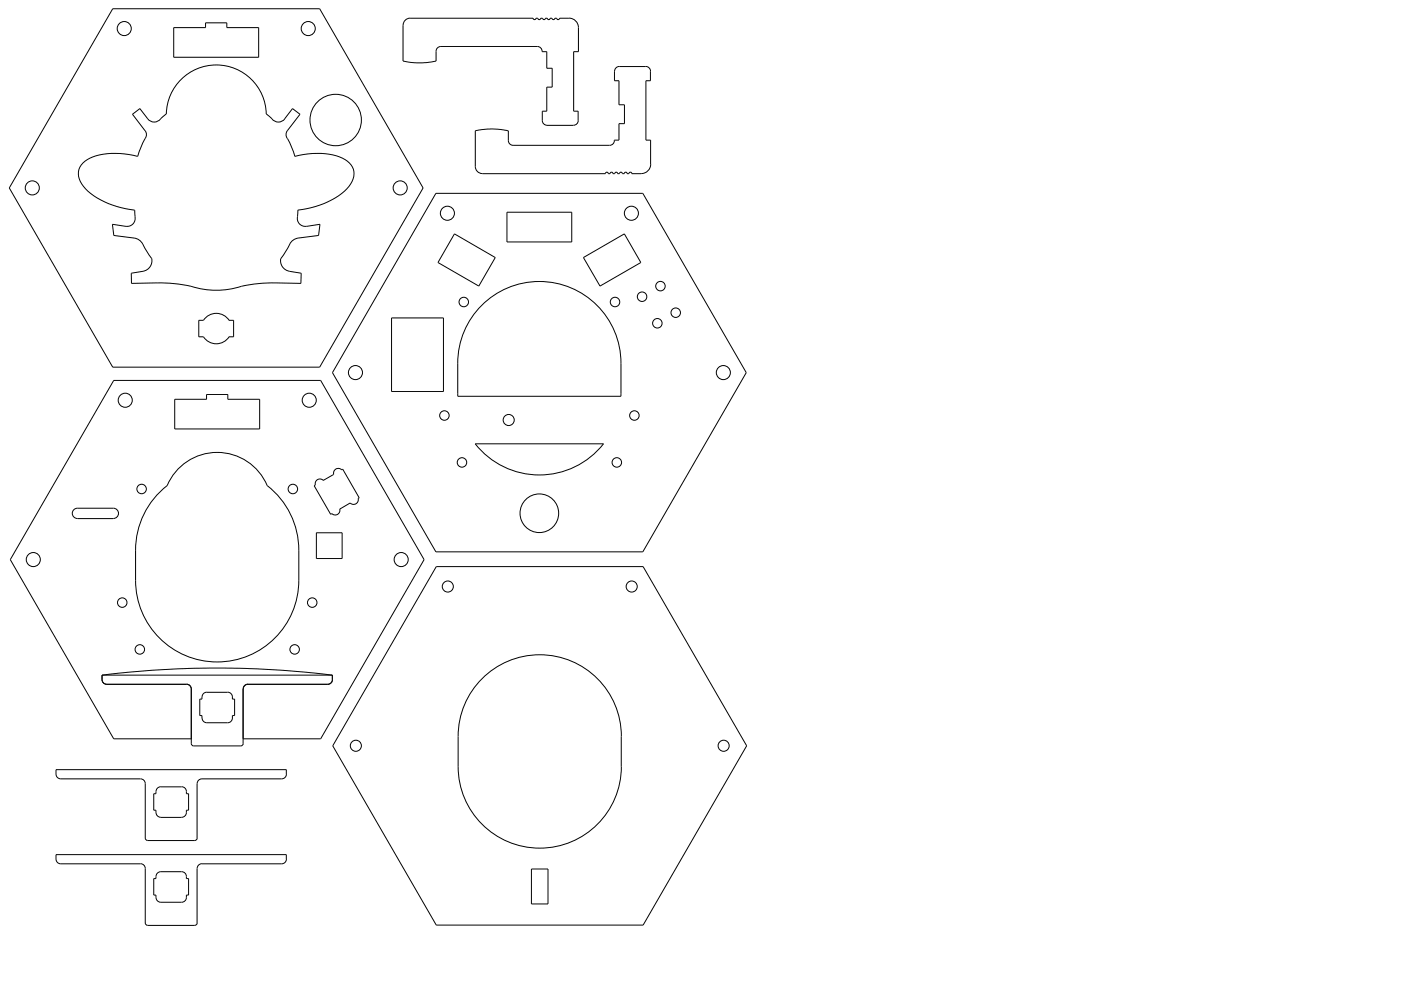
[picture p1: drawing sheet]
<svg xmlns="http://www.w3.org/2000/svg" width="297mm" height="210mm" viewBox="0 0 297 210" stroke-linecap="round" stroke-linejoin="round" font-family="sans-serif">
<!-- layer: Visible -->
<g fill="none" stroke="#000" stroke-width=".21">
<path d="M23.9 1.9h43.9l21.9 37.9-21.9 38h-43.9l-21.9-38zM36.8 5.9h6.8v-1.1h4.5v1.1h6.7v6.2h-18zM87 3.8a1.49 1.49 0 0 0-1.5 1.5M116.6 3.9l-.3 .3-.3-.3h-.3l-.4 .3-.3-.3h-.4l-.3 .3-.3-.3h-.4l-.3 .3-.3-.3h-26M117.6 3.9h.4l.3 .3 .3-.3a3.6 3.6 0 0 1 3.5 .5l.5 .9v.6v5.1h-1v12.6h1v2a1.04 1.04 0 0 1-1 1h-5.6a1.01 1.01 0 0 1-1-1v-2h.9v-5.1h1.2v-4h-1.2v-3.5h-1a1.02 1.02 0 0 0-1-1.1h-20.4a1.01 1.01 0 0 0-1 1v2l-2.9 .4h-1.7l-2.5-.4v-7.6M117.6 3.9l-.3 .3-.3-.3h-.4M29.2 33.2a14.9 14.9 0 0 0-10.7 .7 3.5 3.5 0 0 0-.8 5.6 16.8 16.8 0 0 0 10.8 5M30.8 29.4l-.8 1.5-.8 2.2M30.8 27.7a1.37 1.37 0 0 1 0 1.7M31.3 25.2l-1.6-2.2-1.6 1.2 2.7 3.5M34 25.2a1.7 1.7 0 0 1-2.7 0M57.7 25.2l-1.2-1a10.6 10.6 0 0 0-10.6-10.4 10.6 10.6 0 0 0-10.6 10.4l-1.3 1"/>
<path d="M60.3 25.2l1.7-2.2 1.6 1.2-2.7 3.5a1.37 1.37 0 0 0 0 1.7M60.4 25.2a1.7 1.7 0 0 1-2.7 0M60.9 29.4l1.1 2.1 .5 1.6M62.5 33.2a14.9 14.9 0 0 1 10.7 .7 3.5 3.5 0 0 1 .8 5.6 16.9 16.9 0 0 1-10.9 5M107.8 29.8a1.01 1.01 0 0 0 1 1h20.4M107.8 29.8v-2.1l-3.3-.4-3.7 .4v7.6a1.49 1.49 0 0 0 1.5 1.5M130.2 29.8l1-.1v-3.5h1.2v-4h-1.2v-5.1h-.9v-2a.97 .97 0 0 1 1-1h5.6a1.01 1.01 0 0 1 1 1v2h-1v12.6h1v5.1M130.3 29.8a1.01 1.01 0 0 1-1 1M131 36.8l-.3-.3-.4 .3h-.3l-.3-.3-.4 .3h-.3l-.3-.3-.3 .3h-26.1M132.9 36.8h.4l.4-.3 .3 .3h2M133 36.8l-.3-.3-.3 .3h-.4l-.4-.3-.3 .3h-.4M138 34.8a2 2 0 0 1-2 2"/>
<path d="M26.7 48l-2.9-.4 .3 2.3 4.4 .6a2.61 2.61 0 0 1 2 1.8l1 1.5a2.12 2.12 0 0 1 .6 2.3 2.12 2.12 0 0 1-1.8 1.4l-2.5 .4 .1 2.2 5.4-.1a30.7 30.7 0 0 1 9.3 1.2 18.7 18.7 0 0 0 9.4-.7 31 31 0 0 1 6.3-.5l5.5 .1 .1-2.2-2.5-.4a2.1 2.1 0 0 1-1.8-1.5 2.1 2.1 0 0 1 .7-2.2l.9-1.5a2.54 2.54 0 0 1 2-1.8l4.3-.6 .3-2.3-2.8 .4M28.6 44.6v.3a2.7 2.7 0 0 1-.7 2.8l-1.2 .3M63.2 44.6l-.1 1a1.77 1.77 0 0 0 1.9 2.4M92.4 41h43.9l21.9 38-21.9 38h-43.9l-21.9-38zM96.4 49.6l8.6 5-3.5 6.1-8.6-5zM107.5 45h13.7v6.3h-13.7zM123.7 54.6l8.7-5 3.5 6.1-8.7 5zM42.1 67.9h1a3.2 3.2 0 0 1 5.4 0h1v3.5h-.9a3.2 3.2 0 0 1-5.5 0h-1zM83 67.4h11v15.6h-11zM97 77v6.4M97 77a17.3 17.3 0 0 1 17.4-17.3 17.3 17.3 0 0 1 17.3 17.3M131.7 77v6.4"/>
<path d="M37 84.7h6.8v-1.1h4.5v1.1h6.8v6.2h-18.1zM72.4 99.6l.3-.1 3.5 6.1-.3 .1M72.4 99.6a1.02 1.02 0 0 0-1.2-.2 1.02 1.02 0 0 0-.5 1.2l-2.2 1.3a1.01 1.01 0 0 0-1.2-.2 1.01 1.01 0 0 0-.4 1.1l-.3 .2 3.5 6 .2-.1a1.01 1.01 0 0 0 1.3 .2 1.01 1.01 0 0 0 .4-1.2l2.2-1.2M97 83.4l.1 .6h34.5M100.8 94.1h27.2a17.3 17.3 0 0 1-27.2 0zM131.7 83.4l-.1 .6M16.4 107.8h7.6a1.09 1.09 0 0 1 1.1 1 1.09 1.09 0 0 1-1.1 1.1l-7.6 .1M16.4 107.8a1.09 1.09 0 0 0-1.1 1 1.09 1.09 0 0 0 1.1 1.1M28.7 116.6v6.5M35.4 103a11.5 11.5 0 0 1 10.6-7.1 11.5 11.5 0 0 1 10.7 7.1M35.4 103a17.3 17.3 0 0 0-6.7 13.6M56.7 103a17.3 17.3 0 0 1 6.7 13.6"/>
<path d="M63.4 116.6v6.5M67.1 113h5.4v5.4h-5.4zM75.9 105.7a1.01 1.01 0 0 1-.4 1.1 1.01 1.01 0 0 1-1.3-.2M28.7 123a17.3 17.3 0 0 0 17.3 17.3 17.3 17.3 0 0 0 17.4-17.3M92.5 120.1h43.9l21.9 38-21.9 38h-43.9l-22-38zM21.6 144.1a1.01 1.01 0 0 0 1 1h16.9a.97 .97 0 0 1 1.1 1v11.6M21.6 143.1l10.7-1 12.2-.5 7.7 .1 7.6 .4 10.7 1M21.6 143.1v1M21.6 143.1h48.9M40.6 157.7l.2 .4 .3 .1M40.6 156.6h-16.5l-21.9-37.9 21.9-38h43.9l21.9 38-21.9 37.9h-16.5M48.3 146.8h-4.5a1.13 1.13 0 0 0-1 1.4h-.4v3.5h.4a1.2 1.2 0 0 0 1 1.5h4.5"/>
<path d="M48.3 146.8a1.11 1.11 0 0 1 1 1.4h.4v3.5h-.4a1.17 1.17 0 0 1-1 1.5M51.5 146.1v11.6M51.6 157.7l-.1 .2-.4 .3h-10.1M70.5 143.1v1M70.5 144.1a1.01 1.01 0 0 1-1 1h-16.9a1.01 1.01 0 0 0-1 1M101.7 144.5a17.3 17.3 0 0 1 19-4.5 17.3 17.3 0 0 1 11 16.1v6.4a17.3 17.3 0 0 1-17.3 17.3 17.3 17.3 0 0 1-17.3-17.3v-6.4a17.2 17.2 0 0 1 4.6-11.6zM30.8 166.2v11.5M30.8 177.7l.1 .2 .4 .3h10l.3-.1 .2-.4M34.1 173.3h4.4M38.5 166.8h-4.4a1.13 1.13 0 0 0-1 1.5h-.5v3.5h.5a1.19 1.19 0 0 0 1 1.5M38.5 166.8a1.11 1.11 0 0 1 1 1.5h.5v3.5h-.5a1.16 1.16 0 0 1-1 1.5M41.8 166.2v11.5"/>
<path d="M42.8 165.1a1.01 1.01 0 0 0-1 1M60.7 164.1v-.9h-48.8v.9a1.01 1.01 0 0 0 1 1h16.9a1.01 1.01 0 0 1 1 1M60.7 164.1a1.01 1.01 0 0 1-1 1h-16.9M11.9 182.1a1.01 1.01 0 0 0 1 1h16.9a1.01 1.01 0 0 1 1 1v11.6l.2 .4 .3 .1M11.9 182.2v-1h48.8v1M31.3 196.2h10M38.5 184.8h-4.4a1.13 1.13 0 0 0-1 1.5h-.5v3.5h.5a1.2 1.2 0 0 0 1 1.5h4.4M38.5 184.8a1.11 1.11 0 0 1 1 1.5h.5v3.5h-.5a1.17 1.17 0 0 1-1 1.5M41.8 184.1v11.6M41.8 195.7l-.1 .2-.4 .3M42.8 183.1a1.01 1.01 0 0 0-1 1M60.7 182.1a1.01 1.01 0 0 1-1 1h-16.9"/>
<path d="M112.7 184.2h3.5v7.5h-3.5z"/>
<circle cx="26.3" cy="6.1" r="1.49"/>
<circle cx="65.4" cy="6.1" r="1.49"/>
<circle cx="6.8" cy="39.8" r="1.49"/>
<circle cx="71.2" cy="25.4" r="5.5"/>
<circle cx="84.8" cy="39.8" r="1.49"/>
<circle cx="94.9" cy="45.2" r="1.49"/>
<circle cx="133.9" cy="45.2" r="1.49"/>
<circle cx="75.4" cy="79" r="1.49"/>
<circle cx="98.3" cy="64" r="1.01"/>
<circle cx="130.4" cy="64" r="1.01"/>
<circle cx="136.1" cy="62.9" r="1.01"/>
<circle cx="139.4" cy="68.5" r="1.01"/>
<circle cx="140" cy="60.7" r="1.01"/>
<circle cx="143.3" cy="66.3" r="1.01"/>
<circle cx="153.4" cy="79" r="1.49"/>
<circle cx="26.6" cy="84.9" r="1.49"/>
<circle cx="65.6" cy="84.9" r="1.49"/>
<circle cx="94.2" cy="88.1" r="1.01"/>
<circle cx="97.9" cy="98" r="1.01"/>
<circle cx="107.9" cy="89.1" r="1.17"/>
<circle cx="130.8" cy="98" r="1.01"/>
<circle cx="134.5" cy="88.1" r="1.01"/>
<circle cx="7.1" cy="118.6" r="1.49"/>
<circle cx="30" cy="103.7" r="1.01"/>
<circle cx="62.1" cy="103.7" r="1.01"/>
<circle cx="85.1" cy="118.6" r="1.49"/>
<circle cx="114.4" cy="108.8" r="4.1"/>
<circle cx="25.9" cy="127.8" r="1.01"/>
<circle cx="29.6" cy="137.7" r="1.01"/>
<circle cx="62.5" cy="137.7" r="1.01"/>
<circle cx="66.2" cy="127.8" r="1.01"/>
<circle cx="94.9" cy="124.4" r="1.17"/>
<circle cx="133.9" cy="124.4" r="1.17"/>
<circle cx="75.4" cy="158.1" r="1.17"/>
<circle cx="153.4" cy="158.1" r="1.17"/>
</g>
</svg>
